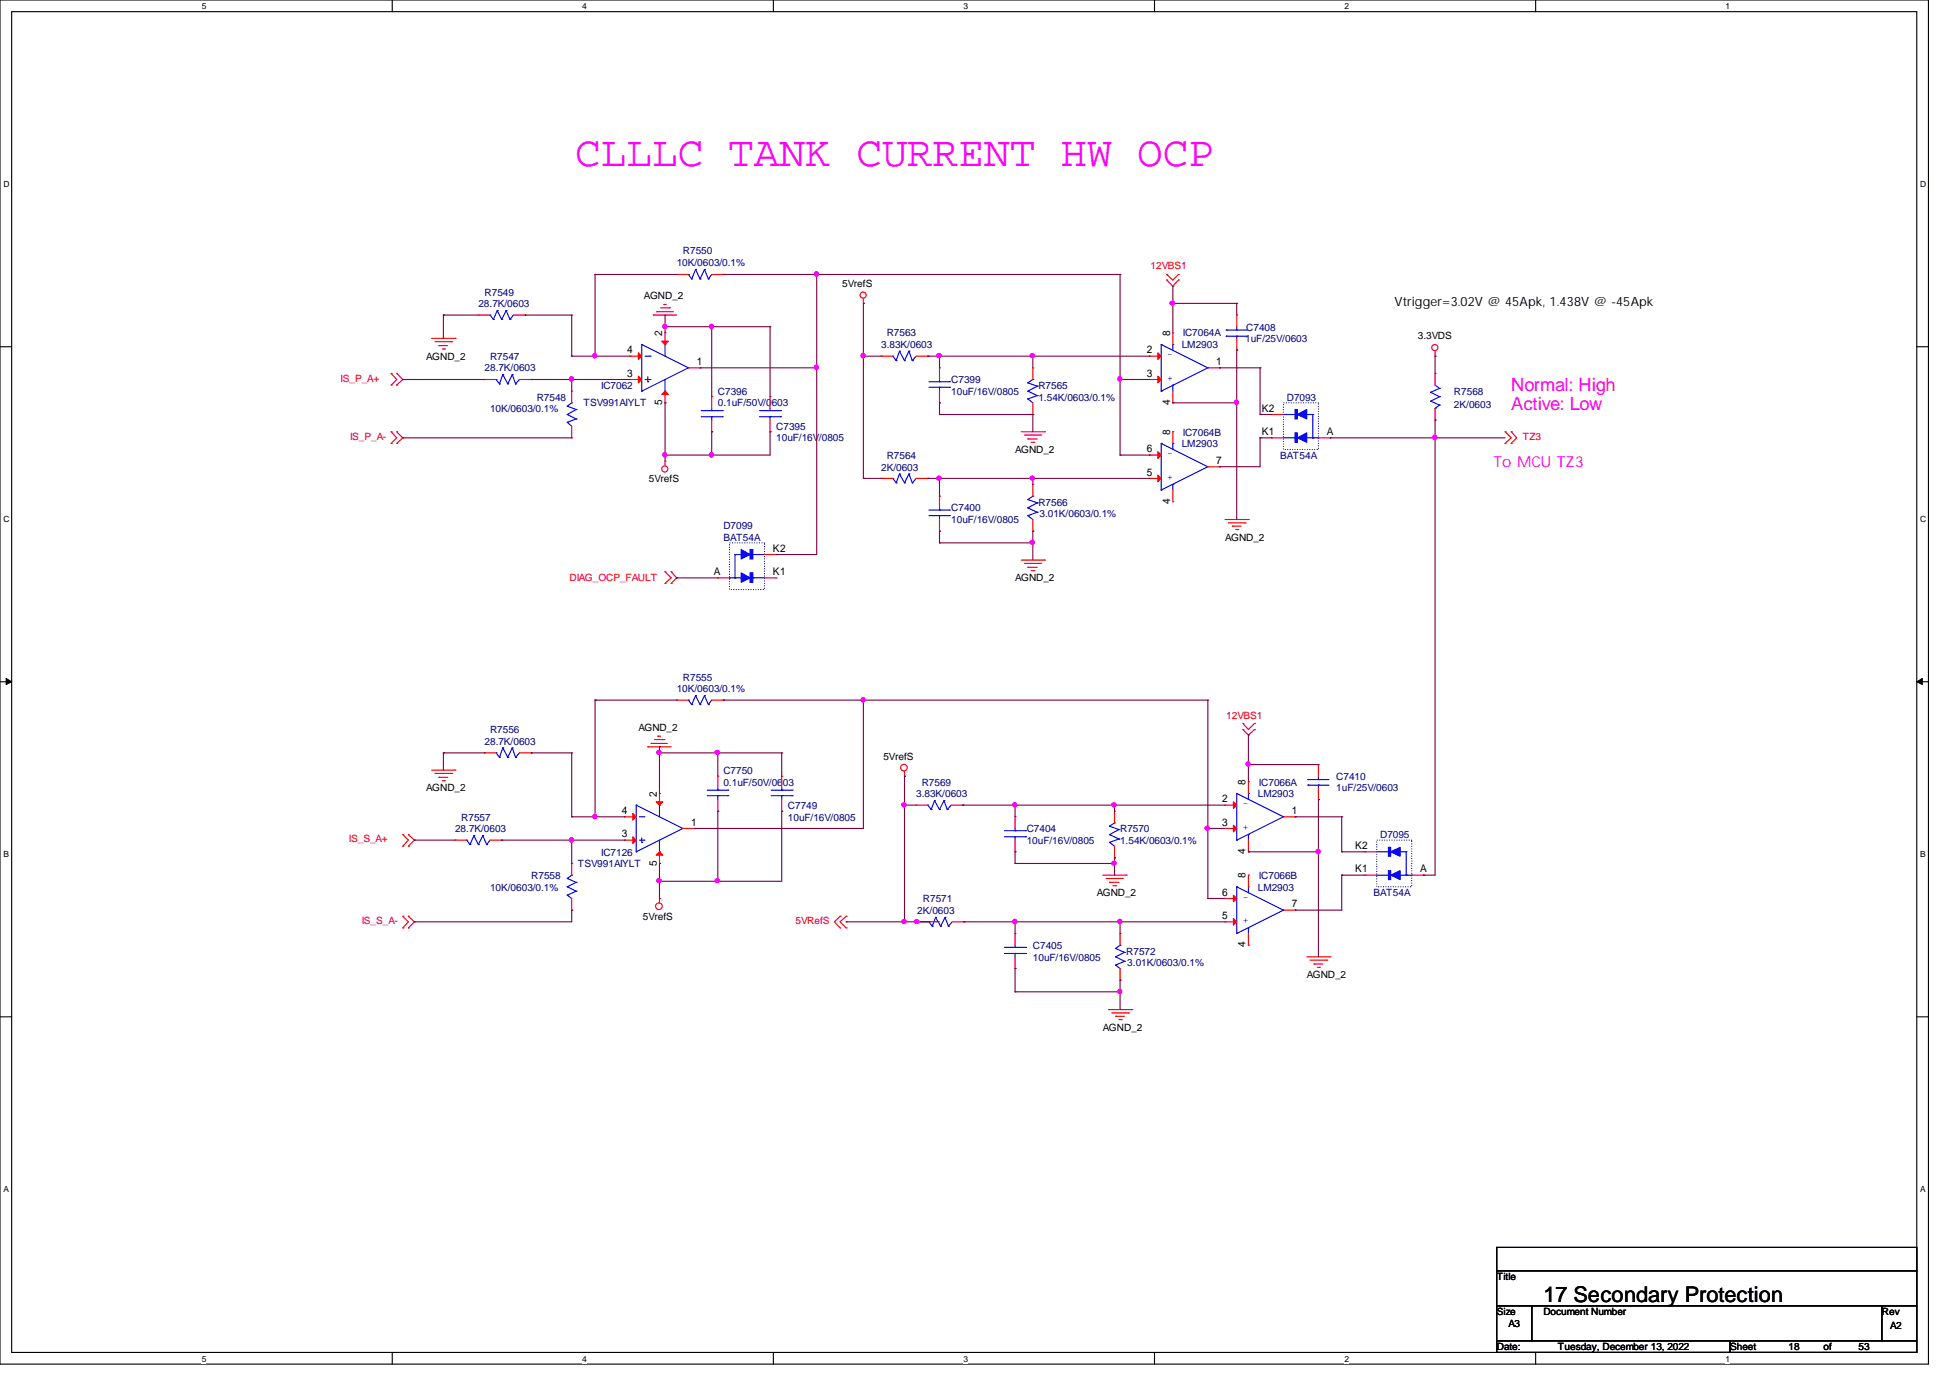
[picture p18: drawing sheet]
<svg xmlns="http://www.w3.org/2000/svg" width="297mm" height="210mm" viewBox="0 0 297 210" stroke-linecap="round" stroke-linejoin="round" font-family="sans-serif">
<defs><g id="words">
<text font-size="6.5" fill="#f0f" x="87.6" y="25.3">CLLLC TANK CURRENT HW OCP</text>
<text font-size="3.3" x="235.2" y="198.4">17 Secondary Protection</text>
<g font-size="2.8" fill="#f0f">
<text x="230.3" y="59.5">Normal: High</text>
<text x="230.3" y="62.4">Active: Low</text>
</g>
<text font-size="2.3" fill="#f0f" x="227.6" y="71.1">To MCU TZ3</text>
<text font-size="1.9" x="212.5" y="46.7">Vtrigger=3.02V @ 45Apk, 1.438V @ -45Apk</text>
<g font-size="1.6">
<text x="95.6" y="53.8">4</text>
<text x="100.9" y="51.2" transform="rotate(-90 100.9 51.2)">2</text>
<text x="174.8" y="53.8">2</text>
<text x="178.3" y="51.2" transform="rotate(-90 178.3 51.2)">8</text>
<text x="95.6" y="57.4">3</text>
<text x="106.2" y="55.6">1</text>
<text x="174.8" y="57.4">3</text>
<text x="185.3" y="55.6">1</text>
<text x="100.9" y="61.7" transform="rotate(-90 100.9 61.7)">5</text>
<text x="178.3" y="61.7" transform="rotate(-90 178.3 61.7)">4</text>
<text x="192.3" y="62.7">K2</text>
<text x="174.8" y="68.9">6</text>
<text x="178.3" y="66.3" transform="rotate(-90 178.3 66.3)">8</text>
<text x="185.3" y="70.7">7</text>
<text x="192.3" y="66.3">K1</text>
<text x="202.2" y="66.3">A</text>
<text x="174.8" y="72.5">5</text>
<text x="178.3" y="76.8" transform="rotate(-90 178.3 76.8)">4</text>
<text x="108.8" y="87.6">A</text>
<text x="117.8" y="87.6">K1</text>
<text x="117.8" y="84.1">K2</text>
<text x="189.8" y="119.6" transform="rotate(-90 189.8 119.6)">8</text>
<text x="94.7" y="124">4</text>
<text x="100.1" y="121.4" transform="rotate(-90 100.1 121.4)">2</text>
<text x="105.3" y="125.8">1</text>
<text x="186.3" y="125.8">3</text>
<text x="186.3" y="122.3">2</text>
<text x="196.9" y="124">1</text>
<text x="94.7" y="127.6">3</text>
<text x="100.1" y="131.9" transform="rotate(-90 100.1 131.9)">5</text>
<text x="189.8" y="130.1" transform="rotate(-90 189.8 130.1)">4</text>
<text x="206.5" y="129.4">K2</text>
<text x="186.3" y="136.5">6</text>
<text x="189.8" y="133.9" transform="rotate(-90 189.8 133.9)">8</text>
<text x="206.5" y="132.9">K1</text>
<text x="216.4" y="132.9">A</text>
<text x="186.3" y="140">5</text>
<text x="196.9" y="138.3">7</text>
<text x="189.8" y="144.4" transform="rotate(-90 189.8 144.4)">4</text>
</g>
<g font-size="1.5" fill="#000080">
<text x="103.1" y="40.6">10K/0603/0.1%</text>
<text x="104.1" y="38.8">R7550</text>
<text x="72.9" y="46.8">28.7K/0603</text>
<text x="73.8" y="45">R7549</text>
<text x="134.3" y="53">3.83K/0603</text>
<text x="135.1" y="51.2">R7563</text>
<text x="180.1" y="53">LM2903</text>
<text x="180.3" y="51.2">IC7064A</text>
<text x="189.7" y="52.2">1uF/25V/0603</text>
<text x="189.9" y="50.4">C7408</text>
<text x="73.8" y="56.6">28.7K/0603</text>
<text x="74.7" y="54.8">R7547</text>
<text x="91.6" y="59.3">IC7062</text>
<text x="144.9" y="58.3">C7399</text>
<text x="158.2" y="59.3">R7565</text>
<text x="74.7" y="62.8">10K/0603/0.1%</text>
<text x="81.8" y="61">R7548</text>
<text x="88.9" y="61.9">TSV991AIYLT</text>
<text x="109.4" y="60.1">C7396</text>
<text x="109.4" y="61.9">0.1uF/50V/0603</text>
<text x="118.3" y="65.4">C7395</text>
<text x="144.9" y="60.1">10uF/16V/0805</text>
<text x="158.2" y="61">1.54K/0603/0.1%</text>
<text x="196.1" y="61">D7093</text>
<text x="221.6" y="60.1">R7568</text>
<text x="221.6" y="62.2">2K/0603</text>
<text x="118.3" y="67.2">10uF/16V/0805</text>
<text x="134.3" y="71.7">2K/0603</text>
<text x="135.1" y="69.9">R7564</text>
<text x="180.1" y="68.2">LM2903</text>
<text x="180.3" y="66.4">IC7064B</text>
<text x="195.1" y="69.9">BAT54A</text>
<text x="144.9" y="77.9">C7400</text>
<text x="158.2" y="77">R7566</text>
<text x="110.2" y="80.6">D7099</text>
<text x="110.2" y="82.4">BAT54A</text>
<text x="144.9" y="79.7">10uF/16V/0805</text>
<text x="158.4" y="78.8">3.01K/0603/0.1%</text>
<text x="103.1" y="105.5">10K/0603/0.1%</text>
<text x="104.1" y="103.7">R7555</text>
<text x="73.8" y="113.5">28.7K/0603</text>
<text x="74.7" y="111.7">R7556</text>
<text x="110.2" y="117.9">C7750</text>
<text x="110.2" y="119.7">0.1uF/50V/0603</text>
<text x="140.5" y="119.7">R7569</text>
<text x="191.9" y="119.7">IC7066A</text>
<text x="203.6" y="118.8">C7410</text>
<text x="70.3" y="125.1">R7557</text>
<text x="120.1" y="123.3">C7749</text>
<text x="120.1" y="125.1">10uF/16V/0805</text>
<text x="139.6" y="121.5">3.83K/0603</text>
<text x="191.7" y="121.5">LM2903</text>
<text x="203.6" y="120.6">1uF/25V/0603</text>
<text x="69.3" y="126.8">28.7K/0603</text>
<text x="91.6" y="130.4">IC7126</text>
<text x="156.5" y="126.8">C7404</text>
<text x="156.5" y="128.6">10uF/16V/0805</text>
<text x="170.7" y="126.8">R7570</text>
<text x="170.7" y="128.6">1.54K/0603/0.1%</text>
<text x="210.3" y="127.7">D7095</text>
<text x="74.7" y="135.7">10K/0603/0.1%</text>
<text x="80.9" y="133.9">R7558</text>
<text x="88.1" y="132.2">TSV991AIYLT</text>
<text x="140.6" y="137.5">R7571</text>
<text x="191.7" y="135.7">LM2903</text>
<text x="191.9" y="133.9">IC7066B</text>
<text x="209.3" y="136.6">BAT54A</text>
<text x="139.8" y="139.3">2K/0603</text>
<text x="157.4" y="144.6">C7405</text>
<text x="157.4" y="146.4">10uF/16V/0805</text>
<text x="171.6" y="145.5">R7572</text>
<text x="171.8" y="147.2">3.01K/0603/0.1%</text>
</g>
<g font-size="1.5" fill="#f00">
<text x="175.3" y="41.1">12VBS1</text>
<text x="51.9" y="58.2">IS_P_A+</text>
<text x="53.3" y="67.1">IS_P_A-</text>
<text x="232.1" y="67.1">TZ3</text>
<text x="86.8" y="88.6">DIAG_OCP_FAULT</text>
<text x="186.9" y="109.6">12VBS1</text>
<text x="53.2" y="128.4">IS_S_A+</text>
<text x="55.1" y="140.8">IS_S_A-</text>
<text x="121.2" y="140.8">5VRefS</text>
</g>
<g font-size="1.5">
<text x="98.1" y="45.6">AGND_2</text>
<text x="128.4" y="43.8">5VrefS</text>
<text x="216.1" y="51.7">3.3VDS</text>
<text x="64.9" y="54.8">AGND_2</text>
<text x="154.7" y="69">AGND_2</text>
<text x="98.9" y="73.5">5VrefS</text>
<text x="186.7" y="82.4">AGND_2</text>
<text x="154.7" y="88.6">AGND_2</text>
<text x="97.3" y="111.3">AGND_2</text>
<text x="134.6" y="115.7">5VrefS</text>
<text x="64.9" y="120.6">AGND_2</text>
<text x="167.1" y="136.6">AGND_2</text>
<text x="98" y="140.1">5VrefS</text>
<text x="199.1" y="149">AGND_2</text>
<text x="168.1" y="157.1">AGND_2</text>
<text x="228.1" y="195.1">Title</text>
<text x="228.1" y="200.4">Size</text>
<text x="229.9" y="202.2">A3</text>
<text x="235.2" y="200.4">Document Number</text>
<text x="286.8" y="200.4">Rev</text>
<text x="288" y="202.5">A2</text>
<text x="228.1" y="205.7">Date:</text>
<text x="237.4" y="205.7">Tuesday, December 13, 2022</text>
<text x="263.6" y="205.7">Sheet</text>
<text x="272.5" y="205.7">18</text>
<text x="277.9" y="205.7">of</text>
<text x="283.2" y="205.7">53</text>
</g>
<g font-size="1.5" fill="#00f">
<text x="178.7" y="53.7" transform="rotate(-180 178.7 53.7)">-</text>
<text x="178.7" y="57.2" transform="rotate(-180 178.7 57.2)">+</text>
<text x="178.7" y="68.7" transform="rotate(-180 178.7 68.7)">-</text>
<text x="178.7" y="72.3" transform="rotate(-180 178.7 72.3)">+</text>
<text x="190.2" y="125.6" transform="rotate(-180 190.2 125.6)">+</text>
<text x="190.2" y="122.1" transform="rotate(-180 190.2 122.1)">-</text>
<text x="190.2" y="136.3" transform="rotate(-180 190.2 136.3)">-</text>
<text x="190.2" y="139.9" transform="rotate(-180 190.2 139.9)">+</text>
</g>
<g font-size="1.3">
<text x="30.7" y="1.4">5</text>
<text x="88.7" y="1.4">4</text>
<text x="146.8" y="1.4">3</text>
<text x="204.9" y="1.4">2</text>
<text x="263" y="1.4">1</text>
<text x=".5" y="28.4">D</text>
<text x="292.6" y="28.4">D</text>
<text x=".5" y="79.5">C</text>
<text x="292.6" y="79.5">C</text>
<text x=".5" y="130.6">B</text>
<text x="292.6" y="130.6">B</text>
<text x=".5" y="181.6">A</text>
<text x="292.6" y="181.6">A</text>
<text x="30.7" y="207.5">5</text>
<text x="88.7" y="207.5">4</text>
<text x="146.8" y="207.5">3</text>
<text x="204.9" y="207.5">2</text>
<text x="263" y="207.5">1</text>
</g>
</g></defs>
<path d="M0 0h293.9v207.9h-293.9zM1.8 1.8h290.3v204.3h-290.3z" fill="none" stroke="#000" stroke-width=".17"/>
<g fill="#fff">
<path d="M30.7 .3h.7v1.4h-.7z"/>
<path d="M30.7 206.3h.7v1.5h-.7z"/>
</g>
<path d="M59.8 0v1.8M59.8 206.1v1.8" fill="none" stroke="#000" stroke-width=".17"/>
<g fill="#fff">
<path d="M88.7 .3h.7v1.4h-.7z"/>
<path d="M88.7 206.3h.7v1.5h-.7z"/>
</g>
<path d="M117.9 0v1.8M117.9 206.1v1.8" fill="none" stroke="#000" stroke-width=".17"/>
<g fill="#fff">
<path d="M146.8 .3h.7v1.4h-.7z"/>
<path d="M146.8 206.3h.7v1.5h-.7z"/>
</g>
<path d="M175.9 0v1.8M175.9 206.1v1.8" fill="none" stroke="#000" stroke-width=".17"/>
<g fill="#fff">
<path d="M204.9 .3h.7v1.4h-.7z"/>
<path d="M204.9 206.3h.7v1.5h-.7z"/>
</g>
<path d="M234 0v1.8M234 206.1v1.8" fill="none" stroke="#000" stroke-width=".17"/>
<g fill="#fff">
<path d="M263 .3h.7v1.4h-.7z"/>
<path d="M263 206.3h.7v1.5h-.7z"/>
<path d="M.5 27.3h.9v1.4h-.9z"/>
<path d="M292.6 27.3h.9v1.4h-.9z"/>
<path d="M.5 78.3h.9v1.5h-.9z"/>
<path d="M292.6 78.3h.9v1.5h-.9z"/>
</g>
<path d="M0 52.8h1.8M292.1 52.8h1.8" fill="none" stroke="#000" stroke-width=".17"/>
<g fill="#fff">
<path d="M.5 129.4h.9v1.4h-.9z"/>
<path d="M292.6 129.4h.9v1.4h-.9z"/>
</g>
<path d="M0 103.9h1.8M292.1 103.9h1.8" fill="none" stroke="#000" stroke-width=".17"/>
<path d="M.9 103.4l.9 .5-.9 .4zM292.1 103.9l.8-.5v.9z" fill="#000"/>
<path d="M.9 103.4l.9 .5-.9 .4zM292.1 103.9l.8-.5v.9z" fill="none" stroke="#000" stroke-width=".15"/>
<g fill="#fff">
<path d="M.5 180.4h.8v1.5h-.8z"/>
<path d="M292.6 180.4h.8v1.5h-.8z"/>
</g>
<path d="M0 154.9h1.8M292.1 154.9h1.8M228.1 190.1h64v3.5h-64zM228.1 193.6h64v5.4h-64zM228.1 199h5.3v5.3h-5.3zM233.4 199h53.4v5.3h-53.4zM286.8 199h5.3v5.3h-5.3zM228.1 204.3h35.6v1.8h-35.6zM263.7 204.3h28.4v1.8h-28.4z" fill="none" stroke="#000" stroke-width=".17"/>
<g fill="none" stroke="#f00" stroke-width=".17">
<path d="M59.6 56.9h.1M59.6 58.7h.1M59.6 56.9l.9 .9-.9 .9M60.5 58.7h.1M60.5 56.9h.1M60.5 56.9l.9 .9-.9 .9M65.8 51.6h3.5M66.3 52.1h2.5M66.9 52.7h.1M66.9 52.7h1.3M67.4 53.2h.3M67.7 53.2h.1"/>
<path d="M68.8 52.1h.1M69.3 51.6h.1M99.6 48h.1M99.6 48h3.5M100.1 47.5h.1M100.1 47.5h2.5M100.7 46.9h1.3M101.2 46.4h.1M101.2 46.4h.3M102 46.9h.1M131.6 46.2h.1M131.6 45.6v.6"/>
<path d="M177.8 42.7h.1M177.8 41.8h.1M177.8 42.7l.9 .9 .9-.9M177.8 41.8l.9 .9 .9-.9M179.6 42.7h.1M179.6 41.8h.1M188.5 53.3h.1M188.5 48h.1M188.5 48v1.8M188.5 51.6v1.7M218.7 54.3h.1M218.7 53.5v.8"/>
<path d="M59.6 67.6h.1M59.6 65.8h.1M59.6 65.8l.9 .9-.9 .9M60.5 65.8h.1M60.5 67.6h.1M60.5 65.8l.9 .9-.9 .9M101.3 70.3h.1M101.3 70.3v.7M155.6 65.8h3.6M156.1 66.3h2.5M156.6 66.9h.1M156.6 66.9h1.5"/>
<path d="M157.1 67.4h.5M157.6 67.4h.1M158.6 66.3h.1M159.2 65.8h.1M186.7 79.2h3.5M187.2 79.7h2.5M189.7 79.7h.1M190.2 79.2h.1M229.4 67.6h.1M229.4 65.8h.1M229.4 65.8l.9 .9-.9 .9M230.3 67.6h.1"/>
<path d="M230.3 65.8h.1M230.3 65.8l.8 .9-.8 .9M101.3 88.9h.1M101.3 87.1h.1M101.3 87.1l1 1-1 .8M102.3 87.1h.1M102.3 88.9h.1M102.3 87.1l.8 1-.8 .8M155.6 85.3h3.6M156.1 85.9h2.5M156.6 86.4h.1M156.6 86.4h1.5"/>
<path d="M157.1 87h.5M157.6 87h.1M158.6 85.9h.1M159.2 85.3h.1M187.8 80.2h.1M187.8 80.2h1.3M188.3 80.7h.3M188.6 80.7h.1M65.8 117.3h3.5M66.3 117.9h2.5M66.9 118.4h.1M66.9 118.4h1.3"/>
<path d="M67.4 119h.3M67.7 119h.1M68.8 117.9h.1M69.3 117.3h.1M98.7 113.8h.1M98.7 113.8h3.6M99.2 113.3h.1M99.2 113.3h2.5M99.7 112.7h1.5M100.2 112.2h.1M100.2 112.2h.5M101.2 112.7h.1"/>
<path d="M137.8 118.3h.1M137.8 117.5v.8M189.4 111.2h.1M189.4 110.2h.1M189.4 111.2l.8 .8 1-.8M189.4 110.2l.8 1 1-1M191.2 111.2h.1M191.2 110.2h.1M61.4 128.9h.1M61.4 127.2h.1M61.4 139.6h.1M61.4 127.2l.8 .8-.8 .9"/>
<path d="M61.4 139.6l.8 .9-.8 .9M62.2 127.2h.1M62.2 128.9h.1M62.2 139.6h.1M62.2 127.2l1 .8-1 .9M62.2 139.6l1 .9-1 .9M100.5 136.9h.1M100.5 136.9v.7M128 139.6h.1M128 139.6l-.8 .9 .8 .9M128.9 139.6h.1M128.9 139.6l-.9 .9 .9 .9"/>
<path d="M139.6 122.7h.1M139.6 122.7h1.8M144.9 122.7h1.8M146.7 122.7h.1M168.1 133.4h3.5M168.6 133.9h2.4M169.1 134.5h.1M169.1 134.5h1.4M169.6 135h.4M170 135h.1M171 133.9h.1M171.6 133.4h.1"/>
<path d="M61.4 141.4h.1M62.2 141.4h.1M128 141.4h.1M128.9 141.4h.1M168.9 153.8h3.6M169.4 154.3h2.6M170 154.9h.1M170 154.9h1.4M170.5 155.4h.4M170.7 149.4h.1M170.7 142.2h.1M170.7 142.2v1.8"/>
<path d="M170.7 147.6v1.8M170.9 155.4h.1M172 154.3h.1M172.5 153.8h.1M199.1 145.8h3.6M199.6 146.3h2.6M200.2 146.9h.1M200.2 146.9h1.4M200.7 147.4h.4M201.1 147.4h.1M202.2 146.3h.1M202.7 145.8h.1"/>
<circle cx="131.5" cy="45" r=".47"/>
<circle cx="218.7" cy="53" r=".47"/>
<circle cx="101.3" cy="71.5" r=".47"/>
<circle cx="137.8" cy="117" r=".51"/>
<circle cx="100.4" cy="138.1" r=".51"/>
</g>
<g fill="none" stroke="#00f" stroke-width=".17">
<path d="M186.9 50.3h.1M186.9 51.2h.1M186.9 50.3h3.2M186.9 51.2h3.2M188.5 51.2h.1M188.5 50.3h.1M188.5 49.8v.5M188.5 51.2v.4M177 67.6h.1M177 74.7h.1M177 67.6l7.1 3.5M177 67.6v7.1"/>
<path d="M178.7 73.8h.1M178.7 67.6h.1M178.7 67.6v.9M178.7 73.8v.9M184.1 71.1h.1M184.1 71.1l-7.1 3.6M141.4 122.7h.1M141.4 122.7l.5 .7M141.9 123.4h.1M142.4 122h.1M142.4 122l.8 1.4M142.4 122l-.5 1.4"/>
<path d="M143.2 123.4h.1M143.8 122h.1M143.8 122l.6 1.4M143.8 122l-.6 1.4M144.4 123.4h.1M144.9 122.7l-.5 .7M170 147.1h.1M170 145.8h.1M170 144.5h.1M170 147.1l.7 .5M170 145.8l1.4 .7M170 144.5l1.4 .6"/>
<path d="M170.7 144h.1M170.7 144l-.7 .5M171.4 146.5h.1M171.4 145.1h.1M171.4 146.5l-1.4 .6M171.4 145.1l-1.4 .7"/>
</g>
<path d="M176.4 72.4l.6 .5-.6 .5z" fill="#f00"/>
<path d="M175.2 72.9h.1M175.2 72.9h1.8M176.4 72.4l.6 .5-.6 .5z" fill="none" stroke="#f00" stroke-width=".17"/>
<path d="M176.4 68.8l.6 .5-.6 .5z" fill="#f00"/>
<g fill="none" stroke="#f00" stroke-width=".17">
<path d="M157.4 56h.1M157.4 56v1.8M157.4 63.2h.1M157.4 61.4v1.8M175.2 69.3h.1M175.2 69.3h1.8M176.4 68.8l.6 .5-.6 .5zM178.7 65.8h.1M178.7 76.5h.1M178.7 65.8v1.8M178.7 74.7v1.8M184.1 71.1h1.7"/>
<path d="M185.8 71.1h.1M109.4 118.3h.1M109.4 118.3v1.8M109.4 123.6h.1M109.4 121.8v1.8M139.8 140.5h.1M139.8 140.5h1.8M145.1 140.5h1.8M146.9 140.5h.1"/>
</g>
<g fill="none" stroke="#00f" stroke-width=".17">
<path d="M156.6 59.6h.1M156.6 58.3h.1M156.6 59.6l1.5 .7M156.6 58.3l1.5 .5M157.4 57.8h.1M157.4 57.8l-.8 .5M158.1 58.8h.1M158.1 58.8l-1.5 .8M177 52.5h.1M177 59.6h.1M177 52.5l7.1 3.5M177 52.5v7.1"/>
<path d="M178.7 58.7h.1M178.7 52.5h.1M178.7 52.5v.8M178.7 58.7v.9M184.1 56h.1M184.1 56l-7.1 3.6M156.6 60.8h.1M156.6 60.8l.8 .6M158.1 60.3h.1M158.1 60.3l-1.5 .5M107.8 121.2h3.1M107.8 120.4h3.1"/>
<path d="M109.4 120.4h.1M109.4 121.2h.1M109.4 120.1v.3M109.4 121.2v.6M110.9 121.2h.1M110.9 120.4h.1M142.6 139.8h.1M142.6 139.8l.7 1.3M142.6 139.8l-.5 1.3M144 139.8h.1M144 139.8l.5 1.3M144 139.8l-.7 1.3"/>
<path d="M141.6 140.5h.1M141.6 140.5l.5 .6M142.1 141.1h.1M143.3 141.1h.1M144.5 141.1h.1M145.1 140.5l-.6 .6"/>
</g>
<path d="M176.4 57.3l.6 .5-.6 .5z" fill="#f00"/>
<path d="M175.2 57.8h.1M175.2 57.8h1.8M176.4 57.3l.6 .5-.6 .5z" fill="none" stroke="#f00" stroke-width=".17"/>
<path d="M176.4 53.8l.6 .5-.6 .5z" fill="#f00"/>
<path d="M175.2 54.3h.1M175.2 54.3h1.8M176.4 53.8l.6 .5-.6 .5zM178.7 50.7h.1M178.7 50.7v1.8M178.7 59.6v1.8M184.1 56h1.7M185.8 56h.1M178.7 61.4h.1" fill="none" stroke="#f00" stroke-width=".17"/>
<path d="M197.7 66.7l1.4-.7v1.4z" fill-rule="evenodd" fill="#00f"/>
<path d="M197.7 66.7l1.4-.7v1.4z" fill="none" stroke="#00f" stroke-width=".17"/>
<path d="M197.4 66h.3v1.4h-.3z" fill-rule="evenodd" fill="#00f"/>
<path d="M197.4 66h.3v1.4h-.3z" fill="none" stroke="#00f" stroke-width=".17"/>
<path d="M197.7 63.2l1.4-.8v1.4z" fill-rule="evenodd" fill="#00f"/>
<path d="M197.7 63.2l1.4-.8v1.4z" fill="none" stroke="#00f" stroke-width=".17"/>
<path d="M197.4 62.4h.3v1.4h-.3z" fill-rule="evenodd" fill="#00f"/>
<g fill="none" stroke="#00f" stroke-width=".17">
<path d="M141.6 59h3.1M141.6 58.2h3.1M143.2 58.2h.1M143.2 59h.1M143.2 57.8v.4M143.2 59v.6M144.7 59h.1M144.7 58.2h.1M195.6 63.2h1.8M195.6 66.7h1.8M197.4 62.4h.3v1.4h-.3zM197.4 66.7h.1"/>
<path d="M197.4 63.2h.1M199.1 63.2h1M199.1 66.7h1.8M200.1 63.2h.1M200.1 66.7h.1M200.1 63.2v3.5M200.9 66.7h.1M104.9 106.7h.1M104.9 106.7l.5 .7M105.4 107.4h.1M106 106h.1M106 106l.7 1.4"/>
<path d="M106 106l-.6 1.4M106.7 107.4h.1M107.4 106h.1M107.4 106l.5 1.4M107.4 106l-.7 1.4M107.9 107.4h.1M108.5 106.7l-.6 .7M188.5 135.1h.1M188.5 135.1l7.1 3.6M188.5 135.1v7.1M190.2 135.1h.1M190.2 135.1v1"/>
<path d="M195.6 138.7h.1M195.6 138.7l-7.1 3.5M188.5 142.2h.1M190.2 141.4h.1M190.2 141.4v.8"/>
</g>
<path d="M195.6 61.4h5.3v7.1h-5.3z" fill="none" stroke="#00f" stroke-width=".17" stroke-dasharray="0 .3"/>
<g fill="none" stroke="#f00" stroke-width=".17">
<path d="M143.2 56h.1M143.2 56v1.8M143.2 59.6v1.8M143.2 61.4h.1M193.8 66.7h.1M193.8 63.2h.1M193.8 66.7h1.8M193.8 63.2h1.8M200.9 66.7h1.8M202.7 66.7h.1M103.1 106.7h.1M103.1 106.7h1.8"/>
<path d="M108.5 106.7h1.7M110.2 106.7h.1"/>
</g>
<path d="M188 140l.5 .5-.5 .5z" fill="#f00"/>
<path d="M188 140l.5 .5-.5 .5zM186.7 140.5h.1M186.7 140.5h1.8" fill="none" stroke="#f00" stroke-width=".17"/>
<path d="M188 136.4l.5 .5-.5 .5z" fill="#f00"/>
<path d="M186.7 136.9h.1M186.7 136.9h1.8M188 136.4l.5 .5-.5 .5zM190.2 133.4h.1M190.2 133.4v1.7M195.6 138.7h1.8M197.4 138.7h.1M190.2 144h.1M190.2 142.2v1.8" fill="none" stroke="#f00" stroke-width=".17"/>
<path d="M188.5 120.9h.1M188.5 128h.1M188.5 120.9l7.1 3.6M188.5 120.9v7.1M190.2 127.2h.1M190.2 120.9h.1M190.2 120.9v.9M190.2 127.2v.8M195.6 124.5h.1M195.6 124.5l-7.1 3.5" fill="none" stroke="#00f" stroke-width=".17"/>
<path d="M188 125.7l.5 .5-.5 .5z" fill="#f00"/>
<path d="M186.7 126.2h.1M186.7 126.2h1.8M188 125.7l.5 .5-.5 .5z" fill="none" stroke="#f00" stroke-width=".17"/>
<path d="M188 122.2l.5 .5-.5 .5z" fill="#f00"/>
<g fill="none" stroke="#f00" stroke-width=".17">
<path d="M72.9 48h.1M72.9 48h1.8M73.8 57.8h.1M73.8 57.8h1.8M78.2 48h1.8M79.2 57.8h1.7M80 48h.1M80.9 57.8h.1M134.3 54.3h.1M134.3 54.3h1.8M139.6 54.3h1.8M141.4 54.3h.1"/>
<path d="M218.7 56.9h.1M218.7 56.9v1.8M108.5 60.5h.1M108.5 65.8h.1M108.5 60.5v1.7M108.5 64v1.8M157.4 73.8h.1M157.4 73.8v1.8M157.4 79.2v1.7M218.7 64h.1M218.7 62.2v1.8M157.4 80.9h.1"/>
<path d="M190.2 119.1h.1M190.2 119.1v1.8M200.9 116.5h.1M200.9 116.5v1.8M87.1 138.7h.1M87.1 131.6h.1M87.1 131.6v1.8M87.1 136.9v1.8M154.7 124.5h.1M154.7 129.8h.1M154.7 124.5v1.7M154.7 128v1.8"/>
<path d="M186.7 122.7h.1M186.7 122.7h1.8M188 122.2l.5 .5-.5 .5zM190.2 129.8h.1M190.2 128v1.8M195.6 124.5h1.8M197.4 124.5h.1M200.9 121.8h.1M200.9 120.1v1.7"/>
</g>
<g fill="none" stroke="#00f" stroke-width=".17">
<path d="M74.7 48h.1M74.7 48l.5 .7M75.2 48.7h.1M75.6 57.8h.1M75.6 57.8l.5 .7M75.8 47.3h.1M75.8 47.3l.7 1.4M75.8 47.3l-.6 1.4M76.1 58.5h.1M76.5 48.7h.1M76.6 57.1h.1M76.6 57.1l.8 1.4"/>
<path d="M76.6 57.1l-.5 1.4M77.1 47.3h.1M77.1 47.3l.6 1.4M77.1 47.3l-.6 1.4M77.4 58.5h.1M77.7 48.7h.1M78.1 57.1h.1M78.1 57.1l.5 1.4M78.1 57.1l-.7 1.4M78.2 48l-.5 .7M78.6 58.5h.1M79.2 57.8l-.6 .7"/>
<path d="M97.8 59.6h.1M97.8 52.5h.1M97.8 52.5l7.1 3.5M97.8 52.5v7.1M98.3 57.8h.8M98.3 54.3h.8M98.7 58.2h.1M98.7 57.4v.8M99.1 57.8h.1M99.1 54.3h.1M101.3 52.5h.1M101.3 59.6h.1"/>
<path d="M101.3 52.5v1.8M101.3 57.8v1.8M104.9 56h.1M104.9 56l-7.1 3.6M136.1 54.3h.1M136.1 54.3l.5 .6M136.6 54.9h.1M137.1 53.5h.1M137.1 53.5l.7 1.4M137.1 53.5l-.5 1.4M137.8 54.9h.1M138.5 53.5h.1"/>
<path d="M138.5 53.5l.5 1.4M138.5 53.5l-.7 1.4M139 54.9h.1M139.6 54.3l-.6 .6M218 59.8h.1M218 59.8l1.4 .7M218.7 58.7l.7 .5M219.4 59.2h.1M219.4 59.2l-1.4 .6M106.8 63.5h3.3M106.8 62.6h3.3M108.5 62.6h.1"/>
<path d="M108.5 63.5h.1M108.5 62.2v.4M108.5 63.5v.5M110.1 63.5h.1M110.1 62.6h.1M156.6 78.6h.1M156.6 77.4h.1M156.6 76.1h.1M156.6 78.6l.8 .6M156.6 77.4l1.5 .7M156.6 76.1l1.5 .5M157.4 75.6h.1"/>
<path d="M157.4 75.6l-.8 .5M158.1 78.1h.1M158.1 76.6h.1M158.1 78.1l-1.5 .5M158.1 76.6l-1.5 .8M218 61.1h.1M218 61.1l1.4 .6M218.7 62.2h.1M219.4 60.5h.1M219.4 61.7h.1M219.4 60.5l-1.4 .6M219.4 61.7l-.7 .5"/>
<path d="M199.3 118.8h.1M199.3 119.6h.1M199.3 118.8h3.2M199.3 119.6h3.2M200.9 119.6h.1M200.9 118.8h.1M200.9 118.3v.5M200.9 119.6v.5M86.4 136.4h.1M86.4 135.1h.1M86.4 133.9h.1M86.4 136.4l.7 .5"/>
<path d="M86.4 135.1l1.4 .7M86.4 133.9l1.4 .6M87.1 133.4h.1M87.1 133.4l-.7 .5M87.8 135.8h.1M87.8 134.5h.1M87.8 135.8l-1.4 .6M87.8 134.5l-1.4 .6M153.1 127.5h3.2M153.1 126.6h3.2M154.7 126.6h.1M154.7 127.5h.1"/>
<path d="M154.7 126.2v.4M154.7 127.5v.5M156.3 127.5h.1M156.3 126.6h.1"/>
</g>
<path d="M97.3 53.8l.5 .5-.5 .5z" fill="#f00"/>
<path d="M96 54.3h.1M96 54.3h1.8M97.3 53.8l.5 .5-.5 .5z" fill="none" stroke="#f00" stroke-width=".17"/>
<path d="M97.3 57.3l.5 .5-.5 .5z" fill="#f00"/>
<path d="M96 57.8h.1M96 57.8h1.8M97.3 57.3l.5 .5-.5 .5zM104.9 56h1.8M106.7 56h.1" fill="none" stroke="#f00" stroke-width=".17"/>
<path d="M100.8 60.1l.5-.5 .6 .5z" fill="#f00"/>
<path d="M101.3 59.6v1.8M100.8 60.1l.5-.5 .6 .5zM101.3 61.4h.1" fill="none" stroke="#f00" stroke-width=".17"/>
<path d="M100.8 52h1.1l-.6 .5z" fill="#f00"/>
<path d="M100.8 52h1.1l-.6 .5zM101.3 50.7h.1M101.3 50.7v1.8M69.3 128h.1M69.3 128h1.8M74.7 128h1.8M76.5 128h.1" fill="none" stroke="#f00" stroke-width=".17"/>
<path d="M71.1 128h.1M71.1 128l.5 .7M71.6 128.7h.1M72.2 127.3h.1M72.2 127.3l.7 1.4M72.2 127.3l-.6 1.4M72.9 128.7h.1M73.6 127.3h.1M73.6 127.3l.6 1.4M73.6 127.3l-.7 1.4M74.2 128.7h.1M74.7 128l-.5 .7" fill="none" stroke="#00f" stroke-width=".17"/>
<path d="M211.9 133.4l1.5-.7v1.3z" fill-rule="evenodd" fill="#00f"/>
<path d="M211.9 133.4l1.5-.7v1.3z" fill="none" stroke="#00f" stroke-width=".17"/>
<path d="M211.6 132.7h.3v1.3h-.3z" fill-rule="evenodd" fill="#00f"/>
<path d="M211.6 132.7h.3v1.3h-.3z" fill="none" stroke="#00f" stroke-width=".17"/>
<path d="M211.9 129.8l1.5-.7v1.4z" fill-rule="evenodd" fill="#00f"/>
<path d="M211.9 129.8l1.5-.7v1.4z" fill="none" stroke="#00f" stroke-width=".17"/>
<path d="M211.6 129.1h.3v1.4h-.3z" fill-rule="evenodd" fill="#00f"/>
<g fill="none" stroke="#00f" stroke-width=".17">
<path d="M115.7 63.5h3.3M115.7 62.6h3.3M117.3 62.6h.1M117.3 63.5h.1M117.3 62.2v.4M117.3 63.5v.5M119 63.5h.1M119 62.6h.1M141.6 78.6h3.1M141.6 77.7h3.1M143.2 77.7h.1M143.2 78.6h.1"/>
<path d="M143.2 77.4v.3M143.2 78.6v.6M144.7 78.6h.1M144.7 77.7h.1M75.6 114.7h.1M75.6 114.7l.5 .7M76.1 115.4h.1M76.6 114h.1M76.6 114l.8 1.4M76.6 114l-.5 1.4M77.4 115.4h.1M78.1 114h.1"/>
<path d="M78.1 114l.5 1.4M78.1 114l-.7 1.4M78.6 115.4h.1M79.2 114.7l-.6 .7M209.8 129.8h1.8M209.8 133.4h1.8M211.6 129.1h.3v1.4h-.3zM211.6 133.4h.1M211.6 129.8h.1M213.4 129.8h.9M213.4 133.4h1.7M214.3 129.8h.1"/>
<path d="M214.3 133.4h.1M214.3 129.8v3.6M215.1 133.4h.1"/>
</g>
<path d="M209.8 128h5.3v7.1h-5.3z" fill="none" stroke="#00f" stroke-width=".17" stroke-dasharray="0 .3"/>
<g fill="none" stroke="#f00" stroke-width=".17">
<path d="M117.3 60.5h.1M117.3 65.8h.1M117.3 60.5v1.7M117.3 64v1.8M143.2 75.6h.1M143.2 75.6v1.8M143.2 79.2v1.7M143.2 80.9h.1M73.8 114.7h.1M73.8 114.7h1.8M79.2 114.7h1.7M80.9 114.7h.1"/>
<path d="M208 133.4h.1M208 129.8h.1M208 133.4h1.8M208 129.8h1.8M215.1 133.4h1.8M216.9 133.4h.1"/>
</g>
<path d="M112.9 87.3l1.4 .8-1.4 .6z" fill-rule="evenodd" fill="#00f"/>
<path d="M112.9 87.3l1.4 .8-1.4 .6z" fill="none" stroke="#00f" stroke-width=".17"/>
<path d="M114.3 87.3h.4v1.4h-.4z" fill-rule="evenodd" fill="#00f"/>
<path d="M114.3 87.3h.4v1.4h-.4z" fill="none" stroke="#00f" stroke-width=".17"/>
<path d="M112.9 83.7l1.4 .8-1.4 .7z" fill-rule="evenodd" fill="#00f"/>
<path d="M112.9 83.7l1.4 .8-1.4 .7z" fill="none" stroke="#00f" stroke-width=".17"/>
<path d="M114.3 83.7h.4v1.5h-.4z" fill-rule="evenodd" fill="#00f"/>
<g fill="none" stroke="#00f" stroke-width=".17">
<path d="M86.4 64.3h.1M86.4 63.2h.1M86.4 61.9h.1M86.4 64.3l.7 .6M86.4 63.2l1.4 .6M86.4 61.9l1.4 .5M87.1 61.4h.1M87.1 61.4l-.7 .5M87.8 63.8h.1M87.8 62.4h.1M87.8 63.8l-1.4 .5M87.8 62.4l-1.4 .8"/>
<path d="M136.1 72.9h.1M136.1 72.9l.5 .7M136.6 73.6h.1M137.1 72.2h.1M137.1 72.2l.7 1.4M137.1 72.2l-.5 1.4M137.8 73.6h.1M138.5 72.2h.1M138.5 72.2l.5 1.4M138.5 72.2l-.7 1.4M139 73.6h.1M139.6 72.9l-.6 .7"/>
<path d="M111.2 88.1h.1M111.2 88.1h1.7M112 84.5h.1M112 88.1h.1M112 84.5h.9M112 84.5v3.6M114.3 83.7h.4v1.5h-.4zM114.7 88.1h.1M114.7 84.5h.1M114.7 84.5h1.8M114.7 88.1h1.8M96.9 129.8h.1"/>
<path d="M96.9 122.7h.1M96.9 122.7l7.2 3.5M96.9 122.7v7.1M97.5 128h.6M97.5 124.5h.6M97.8 128.4h.1M97.8 127.7v.7M98.1 128h.1M98.1 124.5h.1M100.5 122.7h.1M100.5 129.8h.1M100.5 122.7v1.8"/>
<path d="M100.5 128v1.8M104.1 126.2h.1M104.1 126.2l-7.2 3.6M169.1 128.4h.1M169.1 127.2h.1M169.1 125.9h.1M169.1 128.4l.7 .5M169.1 127.2l1.4 .6M169.1 125.9l1.4 .5M169.8 125.4h.1M169.8 125.4l-.7 .5M170.5 127.8h.1"/>
<path d="M170.5 126.4h.1M170.5 127.8l-1.4 .6M170.5 126.4l-1.4 .8"/>
</g>
<path d="M111.2 82.7h5.3v7.1h-5.3z" fill="none" stroke="#00f" stroke-width=".17" stroke-dasharray="0 .3"/>
<g fill="none" stroke="#f00" stroke-width=".17">
<path d="M87.1 59.6h.1M87.1 59.6v1.8M87.1 66.7h.1M87.1 64.9v1.8M134.3 72.9h.1M134.3 72.9h1.8M139.6 72.9h1.8M141.4 72.9h.1M109.4 88.1h.1M109.4 88.1h1.8M116.5 88.1h1.8M116.5 84.5h1.8"/>
<path d="M118.3 88.1h.1M118.3 84.5h.1M169.8 130.7h.1M169.8 123.6h.1M169.8 123.6v1.8M169.8 128.9v1.8"/>
</g>
<path d="M96.4 124l.5 .5-.5 .5z" fill="#f00"/>
<path d="M95.2 124.5h.1M95.2 124.5h1.7M96.4 124l.5 .5-.5 .5z" fill="none" stroke="#f00" stroke-width=".17"/>
<path d="M96.4 127.5l.5 .5-.5 .5z" fill="#f00"/>
<path d="M95.2 128h.1M95.2 128h1.7M96.4 127.5l.5 .5-.5 .5zM104.1 126.2h1.7M105.8 126.2h.1" fill="none" stroke="#f00" stroke-width=".17"/>
<path d="M100 130.3l.5-.5 .5 .5z" fill="#f00"/>
<path d="M100 130.3l.5-.5 .5 .5zM100.5 131.6h.1M100.5 129.8v1.8" fill="none" stroke="#f00" stroke-width=".17"/>
<path d="M100 122.2h1l-.5 .5z" fill="#f00"/>
<g fill="none" stroke="#f00" stroke-width=".17">
<path d="M103.1 41.8h.1M103.1 41.8h1.8M108.5 41.8h1.7M110.2 41.8h.1M119.1 118.3h.1M119.1 118.3v1.8M100 122.2h1l-.5 .5zM100.5 120.9h.1M100.5 120.9v1.8M119.1 123.6h.1M119.1 121.8v1.8M154.7 142.2h.1"/>
<path d="M154.7 147.6h.1M154.7 142.2v1.8M154.7 145.8v1.8"/>
</g>
<g fill="none" stroke="#00f" stroke-width=".17">
<path d="M104.9 41.8h.1M104.9 41.8l.5 .7M105.4 42.5h.1M106 41.1h.1M106 41.1l.7 1.4M106 41.1l-.6 1.4M106.7 42.5h.1M107.4 41.1h.1M107.4 41.1l.5 1.4M107.4 41.1l-.7 1.4M107.9 42.5h.1M108.5 41.8l-.6 .7"/>
<path d="M117.5 121.2h3.2M117.5 120.4h3.2M119.1 120.4h.1M119.1 121.2h.1M119.1 120.1v.3M119.1 121.2v.6M120.7 121.2h.1M120.7 120.4h.1M153.1 145.3h3.2M153.1 144.4h3.2M154.7 144.4h.1M154.7 145.3h.1"/>
<path d="M154.7 144v.4M154.7 145.3v.5M156.3 145.3h.1M156.3 144.4h.1"/>
</g>
<path d="M61.4 57.8h.1M61.4 57.8h12.4M80.9 57.8h.1M80.9 57.8h15.1M87.1 57.8h.1" fill="none" stroke="#800040" stroke-width=".17"/>
<circle cx="87.1" cy="57.7" r=".32" fill="#f0f"/>
<circle cx="87.1" cy="57.7" r=".32" fill="none" stroke="#f0f" stroke-width=".17"/>
<g fill="none" stroke="#800040" stroke-width=".17">
<path d="M67.6 48h.1M67.6 48h5.3M67.6 48v3.6M80 48h.1M80 48h7.1M87.1 48h.1M87.1 54.3h.1M87.1 48v6.3M87.1 54.3h3.6M106.7 56h.1M106.7 56h17.8M108.5 49.8h.1"/>
<path d="M108.5 49.8v10.7M61.4 66.7h.1M61.4 66.7h25.7M117.3 65.8h.1M117.3 65.8v3.5"/>
</g>
<circle cx="108.4" cy="49.7" r=".32" fill="#f0f"/>
<circle cx="108.4" cy="49.7" r=".32" fill="none" stroke="#f0f" stroke-width=".17"/>
<path d="M108.5 65.8h.1M108.5 69.3h.1M108.5 65.8v3.5M108.5 69.3h8.8" fill="none" stroke="#800040" stroke-width=".17"/>
<circle cx="108.4" cy="69.3" r=".32" fill="#f0f"/>
<circle cx="108.4" cy="69.3" r=".32" fill="none" stroke="#f0f" stroke-width=".17"/>
<path d="M90.7 41.8h.1M90.7 41.8h12.4M90.7 41.8v12.5M108.5 49.8h.1M108.5 49.8h8.8M117.3 49.8h.1M117.3 49.8v10.7" fill="none" stroke="#800040" stroke-width=".17"/>
<circle cx="90.6" cy="54.2" r=".32" fill="#f0f"/>
<circle cx="90.6" cy="54.2" r=".32" fill="none" stroke="#f0f" stroke-width=".17"/>
<path d="M90.7 54.3h.1M90.7 54.3h5.3M110.2 41.8h.1M110.2 41.8h60.5M124.5 41.8h.1" fill="none" stroke="#800040" stroke-width=".17"/>
<circle cx="124.4" cy="41.7" r=".32" fill="#f0f"/>
<circle cx="124.4" cy="41.7" r=".32" fill="none" stroke="#f0f" stroke-width=".17"/>
<g fill="none" stroke="#800040" stroke-width=".17">
<path d="M67.6 114.7h.1M67.6 114.7v2.6M67.6 114.7h6.2M80.9 114.7h.1M80.9 114.7h6.2M87.1 114.7h.1M87.1 114.7v9.8M90.7 106.7h.1M90.7 106.7h12.4M90.7 106.7v17.8M110.2 106.7h.1M110.2 106.7h21.4"/>
<path d="M87.1 124.5h.1M87.1 124.5h8.1M90.7 124.5h.1"/>
</g>
<circle cx="90.6" cy="124.4" r=".32" fill="#f0f"/>
<circle cx="90.6" cy="124.4" r=".32" fill="none" stroke="#f0f" stroke-width=".17"/>
<path d="M63.2 128h.1M63.2 128h6.1M76.5 128h.1M76.5 128h10.6M87.1 128h.1M87.1 128v3.6M105.8 126.2h.1M105.8 126.2h25.8" fill="none" stroke="#800040" stroke-width=".17"/>
<circle cx="87.1" cy="128" r=".32" fill="#f0f"/>
<circle cx="87.1" cy="128" r=".32" fill="none" stroke="#f0f" stroke-width=".17"/>
<path d="M131.6 46.2h.1M131.6 46.2v8.1M157.4 80.9h.1M157.4 80.9v1.8M87.1 128h.1M87.1 138.7h.1M87.1 128h8.1M87.1 138.7v1.8" fill="none" stroke="#800040" stroke-width=".17"/>
<circle cx="131.5" cy="54.2" r=".32" fill="#f0f"/>
<circle cx="131.5" cy="54.2" r=".32" fill="none" stroke="#f0f" stroke-width=".17"/>
<path d="M141.4 54.3h.1M141.4 54.3h16M143.2 54.3h.1M143.2 54.3v1.7M157.4 54.3h.1M157.4 54.3v1.7" fill="none" stroke="#800040" stroke-width=".17"/>
<circle cx="157.3" cy="54.2" r=".32" fill="#f0f"/>
<circle cx="157.3" cy="54.2" r=".32" fill="none" stroke="#f0f" stroke-width=".17"/>
<circle cx="143.1" cy="54.2" r=".32" fill="#f0f"/>
<circle cx="143.1" cy="54.2" r=".32" fill="none" stroke="#f0f" stroke-width=".17"/>
<path d="M141.4 72.9h.1M141.4 72.9h16M143.2 61.4h.1M143.2 63.2h.1M143.2 72.9h.1M143.2 61.4v1.8M143.2 63.2h14.2M157.4 63.2h.1M157.4 63.2v2.6" fill="none" stroke="#800040" stroke-width=".17"/>
<circle cx="157.3" cy="72.9" r=".32" fill="#f0f"/>
<circle cx="157.3" cy="72.9" r=".32" fill="none" stroke="#f0f" stroke-width=".17"/>
<circle cx="143.1" cy="72.9" r=".32" fill="#f0f"/>
<circle cx="143.1" cy="72.9" r=".32" fill="none" stroke="#f0f" stroke-width=".17"/>
<path d="M143.2 80.9h.1M143.2 82.7h.1M143.2 80.9v1.8M143.2 82.7h14.2" fill="none" stroke="#800040" stroke-width=".17"/>
<circle cx="157.3" cy="82.6" r=".32" fill="#f0f"/>
<circle cx="157.3" cy="82.6" r=".32" fill="none" stroke="#f0f" stroke-width=".17"/>
<g fill="none" stroke="#800040" stroke-width=".17">
<path d="M131.6 54.3h.1M131.6 54.3v18.6M131.6 54.3h2.7M157.4 54.3h.1M157.4 54.3h17.8M185.8 56h.1M185.8 56h6.2M192 56h.1M192 56v7.2M218.7 54.3h.1M218.7 54.3v2.6M131.6 72.9h.1"/>
<path d="M131.6 72.9h2.7M143.2 72.9h.1M143.2 72.9v2.7M157.4 72.9h.1M157.4 72.9v.9M157.4 72.9h17.8M170.7 69.3h.1M170.7 69.3h4.5M185.8 71.1h.1M192 66.7h.1M192 63.2h.1M192 66.7v4.4h-6.2"/>
<path d="M192 66.7h1.8M192 63.2h1.8M218.7 64h.1M218.7 64v2.7M157.4 82.7h.1M157.4 82.7v2.6M137.8 118.3h.1M137.8 118.3v22.2M184.1 106.7h.1M184.1 106.7v19.5M137.8 122.7h.1"/>
</g>
<circle cx="137.8" cy="140.4" r=".32" fill="#f0f"/>
<circle cx="137.8" cy="140.4" r=".32" fill="none" stroke="#f0f" stroke-width=".17"/>
<circle cx="137.8" cy="122.6" r=".32" fill="#f0f"/>
<circle cx="137.8" cy="122.6" r=".32" fill="none" stroke="#f0f" stroke-width=".17"/>
<path d="M137.8 122.7h.1M137.8 122.7h1.8M154.7 122.7h.1M154.7 122.7h32M169.8 122.7h.1M169.8 122.7v.9" fill="none" stroke="#800040" stroke-width=".17"/>
<circle cx="169.8" cy="122.6" r=".32" fill="#f0f"/>
<circle cx="169.8" cy="122.6" r=".32" fill="none" stroke="#f0f" stroke-width=".17"/>
<path d="M184.1 126.2h.1M184.1 126.2v10.7M197.4 124.5h.1M197.4 124.5h7.1M204.5 124.5h.1M204.5 124.5v5.3" fill="none" stroke="#800040" stroke-width=".17"/>
<circle cx="184" cy="126.2" r=".32" fill="#f0f"/>
<circle cx="184" cy="126.2" r=".32" fill="none" stroke="#f0f" stroke-width=".17"/>
<path d="M154.7 129.8h.1M154.7 131.6h.1M154.7 129.8v1.8M154.7 131.6h15.1M169.8 131.6h.1M169.8 130.7h.1M169.8 130.7v2.7M184.1 126.2h.1M184.1 126.2h2.6" fill="none" stroke="#800040" stroke-width=".17"/>
<circle cx="169.8" cy="131.5" r=".32" fill="#f0f"/>
<circle cx="169.8" cy="131.5" r=".32" fill="none" stroke="#f0f" stroke-width=".17"/>
<path d="M184.1 136.9h.1M184.1 136.9h2.6M197.4 138.7h.1M204.5 129.8h.1M204.5 133.4h.1M204.5 129.8h3.5M204.5 133.4v5.3h-7.1M204.5 133.4h3.5M139.8 140.5h.1M139.8 140.5h3.4M146.9 140.5h.1M146.9 140.5h7.8" fill="none" stroke="#800040" stroke-width=".17"/>
<circle cx="154.6" cy="140.4" r=".32" fill="#f0f"/>
<circle cx="154.6" cy="140.4" r=".32" fill="none" stroke="#f0f" stroke-width=".17"/>
<path d="M154.7 140.5h.1M154.7 140.5h32M170.7 140.5h.1M170.7 140.5v1.7" fill="none" stroke="#800040" stroke-width=".17"/>
<circle cx="170.6" cy="140.4" r=".32" fill="#f0f"/>
<circle cx="170.6" cy="140.4" r=".32" fill="none" stroke="#f0f" stroke-width=".17"/>
<path d="M154.7 147.6h.1M154.7 151.1h.1M154.7 147.6v3.5M170.7 149.4h.1M170.7 149.4v1.7h-16" fill="none" stroke="#800040" stroke-width=".17"/>
<circle cx="170.6" cy="151.1" r=".32" fill="#f0f"/>
<circle cx="170.6" cy="151.1" r=".32" fill="none" stroke="#f0f" stroke-width=".17"/>
<path d="M178.7 43.6h.1M178.7 46.2h.1M178.7 43.6v2.6M178.7 46.2h9.8M216.9 133.4h.1M216.9 133.4h1.8M170.7 151.1h.1M170.7 151.1v2.7" fill="none" stroke="#800040" stroke-width=".17"/>
<circle cx="178.7" cy="46.2" r=".32" fill="#f0f"/>
<circle cx="178.7" cy="46.2" r=".32" fill="none" stroke="#f0f" stroke-width=".17"/>
<path d="M178.7 46.2h.1M178.7 46.2v4.5M188.5 46.2h.1M188.5 53.3h.1M188.5 46.2v1.8M188.5 53.3v8.1" fill="none" stroke="#800040" stroke-width=".17"/>
<circle cx="188.4" cy="61.3" r=".32" fill="#f0f"/>
<circle cx="188.4" cy="61.3" r=".32" fill="none" stroke="#f0f" stroke-width=".17"/>
<path d="M178.7 61.4h.1M178.7 61.4h9.8M188.5 61.4h.1M188.5 61.4v17.8M190.2 112h.1M190.2 116.5h.1M190.2 112v7.1M190.2 116.5h10.7" fill="none" stroke="#800040" stroke-width=".17"/>
<circle cx="190.2" cy="116.4" r=".32" fill="#f0f"/>
<circle cx="190.2" cy="116.4" r=".32" fill="none" stroke="#f0f" stroke-width=".17"/>
<path d="M190.2 129.8h.1M190.2 129.8h10.7M200.9 121.8h.1M200.9 129.8h.1M200.9 121.8v24" fill="none" stroke="#800040" stroke-width=".17"/>
<circle cx="200.8" cy="129.8" r=".32" fill="#f0f"/>
<circle cx="200.8" cy="129.8" r=".32" fill="none" stroke="#f0f" stroke-width=".17"/>
<path d="M146.7 122.7h.1M146.7 122.7h8M63.2 140.5h.1M63.2 140.5h23.9" fill="none" stroke="#800040" stroke-width=".17"/>
<circle cx="154.6" cy="122.6" r=".32" fill="#f0f"/>
<circle cx="154.6" cy="122.6" r=".32" fill="none" stroke="#f0f" stroke-width=".17"/>
<path d="M101.3 48h.1M101.3 48v1.8M101.3 61.4h.1M101.3 61.4v7.9" fill="none" stroke="#800040" stroke-width=".17"/>
<circle cx="101.3" cy="69.3" r=".32" fill="#f0f"/>
<circle cx="101.3" cy="69.3" r=".32" fill="none" stroke="#f0f" stroke-width=".17"/>
<g fill="none" stroke="#800040" stroke-width=".17">
<path d="M101.3 49.8h.1M101.3 49.8h7.2M101.3 69.3h.1M101.3 69.3h7.2M101.3 69.3v1M100.5 113.8h.1M100.5 114.7h.1M100.5 113.8v7.1M100.5 114.7h8.9M109.4 114.7h.1M109.4 114.7v3.6M100.5 131.6h.1"/>
<path d="M100.5 131.6v2.7"/>
</g>
<circle cx="100.4" cy="114.6" r=".32" fill="#f0f"/>
<circle cx="100.4" cy="114.6" r=".32" fill="none" stroke="#f0f" stroke-width=".17"/>
<path d="M109.4 114.7h.1M109.4 114.7h9.7M119.1 114.7h.1M119.1 114.7v3.6" fill="none" stroke="#800040" stroke-width=".17"/>
<circle cx="109.3" cy="114.6" r=".32" fill="#f0f"/>
<circle cx="109.3" cy="114.6" r=".32" fill="none" stroke="#f0f" stroke-width=".17"/>
<path d="M109.4 134.3h.1M109.4 123.6h.1M109.4 123.6v10.7M119.1 123.6h.1M119.1 123.6v10.7h-9.7" fill="none" stroke="#800040" stroke-width=".17"/>
<circle cx="109.3" cy="134.2" r=".32" fill="#f0f"/>
<circle cx="109.3" cy="134.2" r=".32" fill="none" stroke="#f0f" stroke-width=".17"/>
<path d="M100.5 134.3h.1M100.5 134.3h8.9" fill="none" stroke="#800040" stroke-width=".17"/>
<circle cx="100.4" cy="134.2" r=".32" fill="#f0f"/>
<circle cx="100.4" cy="134.2" r=".32" fill="none" stroke="#f0f" stroke-width=".17"/>
<path d="M87.1 57.8h.1M87.1 57.8v1.8M101.3 49.8h.1M101.3 49.8v.9M100.5 134.3h.1M100.5 134.3v2.6M128.9 140.5h.1M128.9 140.5h8.9" fill="none" stroke="#800040" stroke-width=".17"/>
<circle cx="101.3" cy="49.7" r=".32" fill="#f0f"/>
<circle cx="101.3" cy="49.7" r=".32" fill="none" stroke="#f0f" stroke-width=".17"/>
<path d="M124.5 41.8h.1M124.5 41.8v14.2" fill="none" stroke="#800040" stroke-width=".17"/>
<circle cx="124.4" cy="56" r=".32" fill="#f0f"/>
<circle cx="124.4" cy="56" r=".32" fill="none" stroke="#f0f" stroke-width=".17"/>
<path d="M124.5 56h.1M124.5 56v28.5h-6.2M170.7 57.8h.1M170.7 41.8h.1M170.7 41.8v27.5M170.7 57.8h4.5M103.1 88.1h.1M103.1 88.1h6.3M118.3 84.5h.1" fill="none" stroke="#800040" stroke-width=".17"/>
<circle cx="170.6" cy="57.7" r=".32" fill="#f0f"/>
<circle cx="170.6" cy="57.7" r=".32" fill="none" stroke="#f0f" stroke-width=".17"/>
<path d="M202.7 66.7h.1M202.7 66.7h16M131.6 106.7h.1M131.6 106.7h52.5" fill="none" stroke="#800040" stroke-width=".17"/>
<circle cx="131.5" cy="106.6" r=".32" fill="#f0f"/>
<circle cx="131.5" cy="106.6" r=".32" fill="none" stroke="#f0f" stroke-width=".17"/>
<path d="M131.6 106.7h.1M131.6 106.7v19.5M137.8 140.5h.1M137.8 140.5h2" fill="none" stroke="#800040" stroke-width=".17"/>
<circle cx="139.7" cy="140.4" r=".32" fill="#f0f"/>
<circle cx="139.7" cy="140.4" r=".32" fill="none" stroke="#f0f" stroke-width=".17"/>
<path d="M218.7 66.7h.1M218.7 66.7v66.7M154.7 122.7h.1M154.7 122.7v1.8M154.7 140.5h.1M154.7 140.5v1.7" fill="none" stroke="#800040" stroke-width=".17"/>
<circle cx="218.6" cy="66.6" r=".32" fill="#f0f"/>
<circle cx="218.6" cy="66.6" r=".32" fill="none" stroke="#f0f" stroke-width=".17"/>
<path d="M218.7 66.7h.1M218.7 66.7h10.7" fill="none" stroke="#800040" stroke-width=".17"/>
<circle cx="87.1" cy="57.7" r=".32" fill="#f0f"/>
<circle cx="87.1" cy="57.7" r=".32" fill="none" stroke="#f0f" stroke-width=".17"/>
<circle cx="108.4" cy="49.7" r=".32" fill="#f0f"/>
<circle cx="108.4" cy="49.7" r=".32" fill="none" stroke="#f0f" stroke-width=".17"/>
<circle cx="108.4" cy="69.3" r=".32" fill="#f0f"/>
<circle cx="108.4" cy="69.3" r=".32" fill="none" stroke="#f0f" stroke-width=".17"/>
<circle cx="90.6" cy="54.2" r=".32" fill="#f0f"/>
<circle cx="90.6" cy="54.2" r=".32" fill="none" stroke="#f0f" stroke-width=".17"/>
<circle cx="124.4" cy="41.7" r=".32" fill="#f0f"/>
<circle cx="124.4" cy="41.7" r=".32" fill="none" stroke="#f0f" stroke-width=".17"/>
<circle cx="90.6" cy="124.4" r=".32" fill="#f0f"/>
<circle cx="90.6" cy="124.4" r=".32" fill="none" stroke="#f0f" stroke-width=".17"/>
<circle cx="87.1" cy="128" r=".32" fill="#f0f"/>
<circle cx="87.1" cy="128" r=".32" fill="none" stroke="#f0f" stroke-width=".17"/>
<circle cx="131.5" cy="54.2" r=".32" fill="#f0f"/>
<circle cx="131.5" cy="54.2" r=".32" fill="none" stroke="#f0f" stroke-width=".17"/>
<circle cx="157.3" cy="54.2" r=".32" fill="#f0f"/>
<circle cx="157.3" cy="54.2" r=".32" fill="none" stroke="#f0f" stroke-width=".17"/>
<circle cx="143.1" cy="54.2" r=".32" fill="#f0f"/>
<circle cx="143.1" cy="54.2" r=".32" fill="none" stroke="#f0f" stroke-width=".17"/>
<circle cx="157.3" cy="72.9" r=".32" fill="#f0f"/>
<circle cx="157.3" cy="72.9" r=".32" fill="none" stroke="#f0f" stroke-width=".17"/>
<circle cx="143.1" cy="72.9" r=".32" fill="#f0f"/>
<circle cx="143.1" cy="72.9" r=".32" fill="none" stroke="#f0f" stroke-width=".17"/>
<circle cx="157.3" cy="82.6" r=".32" fill="#f0f"/>
<circle cx="157.3" cy="82.6" r=".32" fill="none" stroke="#f0f" stroke-width=".17"/>
<circle cx="137.8" cy="140.4" r=".32" fill="#f0f"/>
<circle cx="137.8" cy="140.4" r=".32" fill="none" stroke="#f0f" stroke-width=".17"/>
<circle cx="137.8" cy="122.6" r=".32" fill="#f0f"/>
<circle cx="137.8" cy="122.6" r=".32" fill="none" stroke="#f0f" stroke-width=".17"/>
<circle cx="169.8" cy="122.6" r=".32" fill="#f0f"/>
<circle cx="169.8" cy="122.6" r=".32" fill="none" stroke="#f0f" stroke-width=".17"/>
<circle cx="184" cy="126.2" r=".32" fill="#f0f"/>
<circle cx="184" cy="126.2" r=".32" fill="none" stroke="#f0f" stroke-width=".17"/>
<circle cx="169.8" cy="131.5" r=".32" fill="#f0f"/>
<circle cx="169.8" cy="131.5" r=".32" fill="none" stroke="#f0f" stroke-width=".17"/>
<circle cx="154.6" cy="140.4" r=".32" fill="#f0f"/>
<circle cx="154.6" cy="140.4" r=".32" fill="none" stroke="#f0f" stroke-width=".17"/>
<circle cx="170.6" cy="140.4" r=".32" fill="#f0f"/>
<circle cx="170.6" cy="140.4" r=".32" fill="none" stroke="#f0f" stroke-width=".17"/>
<circle cx="170.6" cy="151.1" r=".32" fill="#f0f"/>
<circle cx="170.6" cy="151.1" r=".32" fill="none" stroke="#f0f" stroke-width=".17"/>
<circle cx="178.7" cy="46.2" r=".32" fill="#f0f"/>
<circle cx="178.7" cy="46.2" r=".32" fill="none" stroke="#f0f" stroke-width=".17"/>
<circle cx="188.4" cy="61.3" r=".32" fill="#f0f"/>
<circle cx="188.4" cy="61.3" r=".32" fill="none" stroke="#f0f" stroke-width=".17"/>
<circle cx="190.2" cy="116.4" r=".32" fill="#f0f"/>
<circle cx="190.2" cy="116.4" r=".32" fill="none" stroke="#f0f" stroke-width=".17"/>
<circle cx="200.8" cy="129.8" r=".32" fill="#f0f"/>
<circle cx="200.8" cy="129.8" r=".32" fill="none" stroke="#f0f" stroke-width=".17"/>
<circle cx="154.6" cy="122.6" r=".32" fill="#f0f"/>
<circle cx="154.6" cy="122.6" r=".32" fill="none" stroke="#f0f" stroke-width=".17"/>
<circle cx="101.3" cy="69.3" r=".32" fill="#f0f"/>
<circle cx="101.3" cy="69.3" r=".32" fill="none" stroke="#f0f" stroke-width=".17"/>
<circle cx="100.4" cy="114.6" r=".32" fill="#f0f"/>
<circle cx="100.4" cy="114.6" r=".32" fill="none" stroke="#f0f" stroke-width=".17"/>
<circle cx="109.3" cy="114.6" r=".32" fill="#f0f"/>
<circle cx="109.3" cy="114.6" r=".32" fill="none" stroke="#f0f" stroke-width=".17"/>
<circle cx="109.3" cy="134.2" r=".32" fill="#f0f"/>
<circle cx="109.3" cy="134.2" r=".32" fill="none" stroke="#f0f" stroke-width=".17"/>
<circle cx="100.4" cy="134.2" r=".32" fill="#f0f"/>
<circle cx="100.4" cy="134.2" r=".32" fill="none" stroke="#f0f" stroke-width=".17"/>
<circle cx="101.3" cy="49.7" r=".32" fill="#f0f"/>
<circle cx="101.3" cy="49.7" r=".32" fill="none" stroke="#f0f" stroke-width=".17"/>
<circle cx="124.4" cy="56" r=".32" fill="#f0f"/>
<circle cx="124.4" cy="56" r=".32" fill="none" stroke="#f0f" stroke-width=".17"/>
<circle cx="170.6" cy="57.7" r=".32" fill="#f0f"/>
<circle cx="170.6" cy="57.7" r=".32" fill="none" stroke="#f0f" stroke-width=".17"/>
<circle cx="131.5" cy="106.6" r=".32" fill="#f0f"/>
<circle cx="131.5" cy="106.6" r=".32" fill="none" stroke="#f0f" stroke-width=".17"/>
<circle cx="139.7" cy="140.4" r=".32" fill="#f0f"/>
<circle cx="139.7" cy="140.4" r=".32" fill="none" stroke="#f0f" stroke-width=".17"/>
<circle cx="218.6" cy="66.6" r=".32" fill="#f0f"/>
<circle cx="218.6" cy="66.6" r=".32" fill="none" stroke="#f0f" stroke-width=".17"/>
<use href="#words"/>
</svg>
